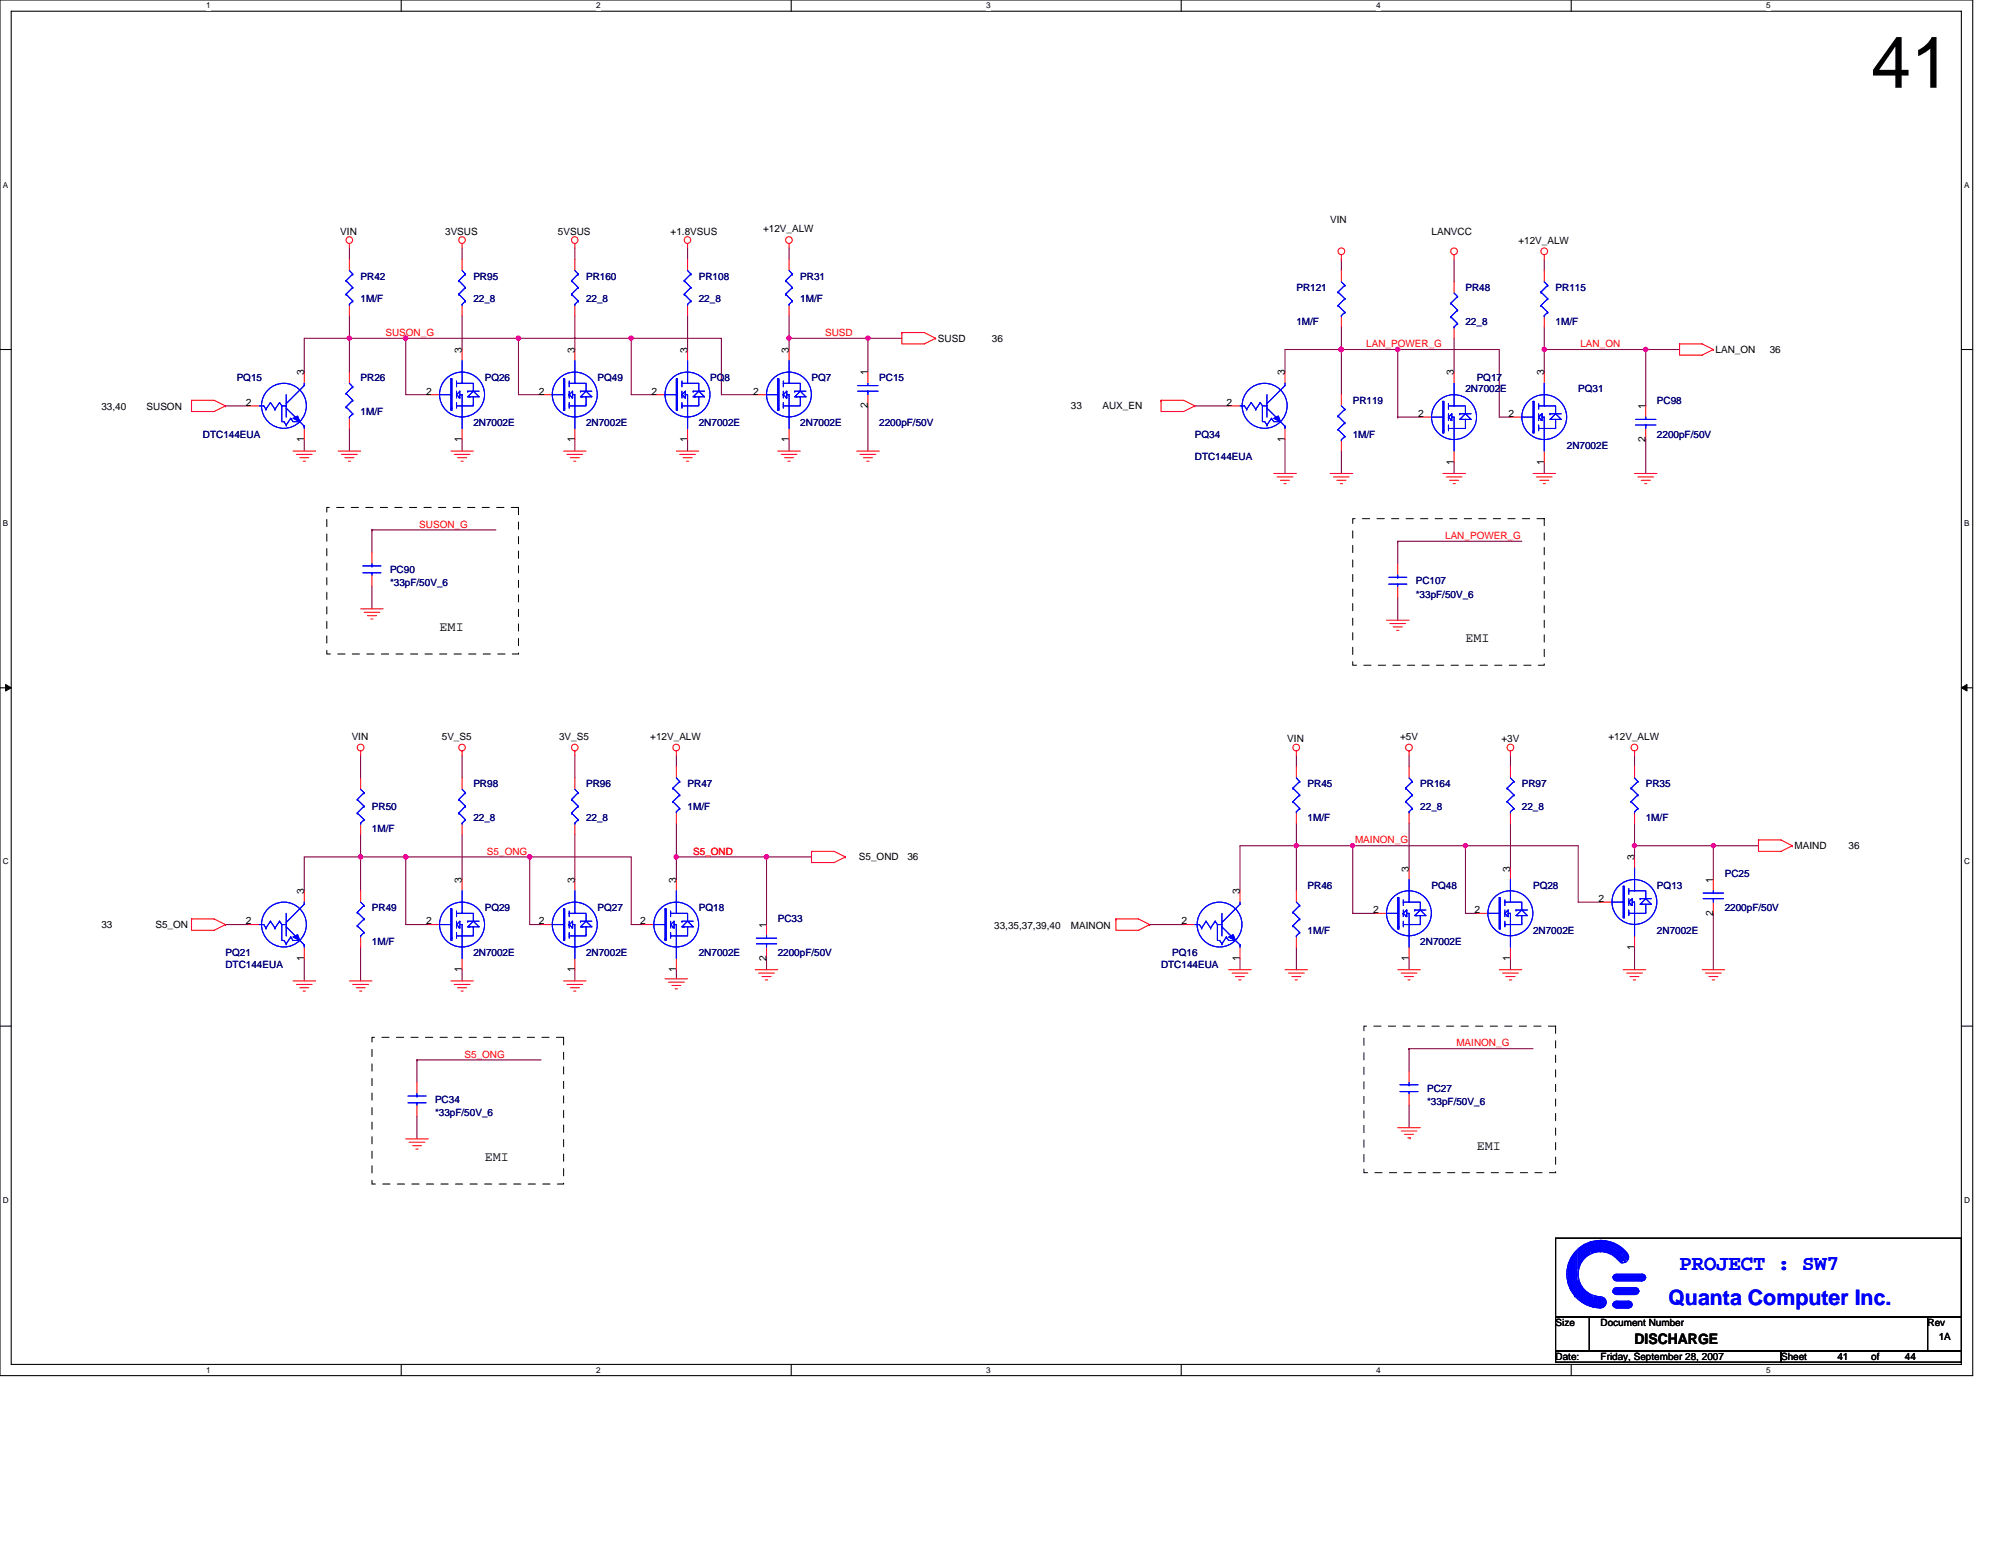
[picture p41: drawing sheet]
<svg xmlns="http://www.w3.org/2000/svg" width="279mm" height="216mm" viewBox="0 0 279 216" stroke-linecap="round" stroke-linejoin="round" font-family="sans-serif">
<defs><g id="words">
<text font-size="10.1" x="261.4" y="12.3">41</text>
<g font-size="3" fill="#00f">
<text x="234.6" y="177.3">PROJECT : SW7</text>
<text x="233.1" y="182.3">Quanta Computer Inc.</text>
</g>
<text font-size="2" x="228.3" y="187.7">DISCHARGE</text>
<g font-size="1.9">
<text x="61.4" y="88.1">EMI</text>
<text x="204.7" y="89.7">EMI</text>
<text x="206.3" y="160.6">EMI</text>
<text x="67.7" y="162.1">EMI</text>
</g>
<g font-size="1.4">
<text x="47.5" y="32.8">VIN</text>
<text x="62.2" y="32.8">3VSUS</text>
<text x="77.9" y="32.8">5VSUS</text>
<text x="93.7" y="32.8">+1.8VSUS</text>
<text x="106.6" y="32.4">+12V_ALW</text>
<text x="185.8" y="31.2">VIN</text>
<text x="200" y="32.8">LANVCC</text>
<text x="212.1" y="34">+12V_ALW</text>
<text x="131" y="47.7">SUSD</text>
<text x="138.6" y="47.7">36</text>
<text x="42.5" y="52.4" transform="rotate(-90 42.5 52.4)">3</text>
<text x="64.5" y="49.3" transform="rotate(-90 64.5 49.3)">3</text>
<text x="80.3" y="49.3" transform="rotate(-90 80.3 49.3)">3</text>
<text x="96" y="49.3" transform="rotate(-90 96 49.3)">3</text>
<text x="110.2" y="49.3" transform="rotate(-90 110.2 49.3)">3</text>
<text x="121.2" y="52.4" transform="rotate(-90 121.2 52.4)">1</text>
<text x="179.5" y="52.4" transform="rotate(-90 179.5 52.4)">3</text>
<text x="203.1" y="52.4" transform="rotate(-90 203.1 52.4)">3</text>
<text x="215.7" y="52.4" transform="rotate(-90 215.7 52.4)">3</text>
<text x="239.7" y="49.3">LAN_ON</text>
<text x="247.2" y="49.3">36</text>
<text x="14.2" y="57.3">33,40</text>
<text x="20.5" y="57.3">SUSON</text>
<text x="34.3" y="56.7">2</text>
<text x="59.5" y="55.1">2</text>
<text x="75.3" y="55.1">2</text>
<text x="91" y="55.1">2</text>
<text x="105.2" y="55.1">2</text>
<text x="121.2" y="57" transform="rotate(-90 121.2 57)">2</text>
<text x="149.6" y="57.2">33</text>
<text x="154" y="57.2">AUX_EN</text>
<text x="171.3" y="56.7">2</text>
<text x="198.1" y="58.2">2</text>
<text x="210.7" y="58.2">2</text>
<text x="229.9" y="57.1" transform="rotate(-90 229.9 57.1)">1</text>
<text x="42.5" y="61.7" transform="rotate(-90 42.5 61.7)">1</text>
<text x="64.5" y="61.7" transform="rotate(-90 64.5 61.7)">1</text>
<text x="80.3" y="61.7" transform="rotate(-90 80.3 61.7)">1</text>
<text x="96" y="61.7" transform="rotate(-90 96 61.7)">1</text>
<text x="110.2" y="61.7" transform="rotate(-90 110.2 61.7)">1</text>
<text x="179.5" y="61.7" transform="rotate(-90 179.5 61.7)">1</text>
<text x="203.1" y="64.9" transform="rotate(-90 203.1 64.9)">1</text>
<text x="215.7" y="64.9" transform="rotate(-90 215.7 64.9)">1</text>
<text x="229.9" y="61.7" transform="rotate(-90 229.9 61.7)">2</text>
<text x="49.1" y="103.3">VIN</text>
<text x="61.7" y="103.3">5V_S5</text>
<text x="78.1" y="103.3">3V_S5</text>
<text x="90.8" y="103.3">+12V_ALW</text>
<text x="179.8" y="103.6">VIN</text>
<text x="195.6" y="103.3">+5V</text>
<text x="209.8" y="103.6">+3V</text>
<text x="224.7" y="103.3">+12V_ALW</text>
<text x="250.7" y="118.6">MAIND</text>
<text x="258.3" y="118.6">36</text>
<text x="42.5" y="124.9" transform="rotate(-90 42.5 124.9)">3</text>
<text x="64.5" y="123.3" transform="rotate(-90 64.5 123.3)">3</text>
<text x="80.3" y="123.3" transform="rotate(-90 80.3 123.3)">3</text>
<text x="94.5" y="123.3" transform="rotate(-90 94.5 123.3)">3</text>
<text x="120" y="120.2">S5_OND</text>
<text x="126.8" y="120.2">36</text>
<text x="173.2" y="124.9" transform="rotate(-90 173.2 124.9)">3</text>
<text x="196.8" y="121.7" transform="rotate(-90 196.8 121.7)">3</text>
<text x="211" y="121.7" transform="rotate(-90 211 121.7)">3</text>
<text x="223.3" y="126">2</text>
<text x="228.3" y="120.1" transform="rotate(-90 228.3 120.1)">3</text>
<text x="239.3" y="123.3" transform="rotate(-90 239.3 123.3)">1</text>
<text x="14.2" y="129.6">33</text>
<text x="21.7" y="129.6">S5_ON</text>
<text x="34.3" y="129.1">2</text>
<text x="59.5" y="129.1">2</text>
<text x="75.3" y="129.1">2</text>
<text x="89.5" y="129.1">2</text>
<text x="107.1" y="129.6" transform="rotate(-90 107.1 129.6)">1</text>
<text x="138.9" y="129.8">33,35,37,39,40</text>
<text x="149.6" y="129.8">MAINON</text>
<text x="165" y="129.1">2</text>
<text x="191.8" y="127.5">2</text>
<text x="206" y="127.5">2</text>
<text x="239.3" y="127.9" transform="rotate(-90 239.3 127.9)">2</text>
<text x="42.5" y="134.2" transform="rotate(-90 42.5 134.2)">1</text>
<text x="64.5" y="135.8" transform="rotate(-90 64.5 135.8)">1</text>
<text x="80.3" y="135.8" transform="rotate(-90 80.3 135.8)">1</text>
<text x="94.5" y="135.8" transform="rotate(-90 94.5 135.8)">1</text>
<text x="107.1" y="134.2" transform="rotate(-90 107.1 134.2)">2</text>
<text x="173.2" y="134.2" transform="rotate(-90 173.2 134.2)">1</text>
<text x="196.8" y="134.2" transform="rotate(-90 196.8 134.2)">1</text>
<text x="211" y="134.2" transform="rotate(-90 211 134.2)">1</text>
<text x="228.3" y="132.6" transform="rotate(-90 228.3 132.6)">1</text>
<text x="217.3" y="185.2">Size</text>
<text x="223.6" y="185.2">Document Number</text>
<text x="269.3" y="185.2">Rev</text>
<text x="217.3" y="189.9">Date:</text>
<text x="223.6" y="189.9">Friday, September 28, 2007</text>
<text x="248.8" y="189.9">Sheet</text>
<text x="256.7" y="189.9">41</text>
<text x="261.4" y="189.9">of</text>
<text x="266.1" y="189.9">44</text>
<text x="270.8" y="187.1">1A</text>
</g>
<g font-size="1.4" fill="#000080">
<text x="50.4" y="39.1">PR42</text>
<text x="66.1" y="39.1">PR95</text>
<text x="81.9" y="39.1">PR160</text>
<text x="97.6" y="39.1">PR108</text>
<text x="111.8" y="39.1">PR31</text>
<text x="181.1" y="40.6">PR121</text>
<text x="204.7" y="40.6">PR48</text>
<text x="217.3" y="40.6">PR115</text>
<text x="50.4" y="42.2">1M/F</text>
<text x="66.1" y="42.2">22_8</text>
<text x="81.9" y="42.2">22_8</text>
<text x="97.6" y="42.2">22_8</text>
<text x="111.8" y="42.2">1M/F</text>
<text x="181.1" y="45.4">1M/F</text>
<text x="204.7" y="45.4">22_8</text>
<text x="217.3" y="45.4">1M/F</text>
<text x="33.1" y="53.2">PQ15</text>
<text x="50.4" y="53.2">PR26</text>
<text x="67.7" y="53.2">PQ26</text>
<text x="83.5" y="53.2">PQ49</text>
<text x="99.2" y="53.2">PQ8</text>
<text x="113.4" y="53.2">PQ7</text>
<text x="122.8" y="53.2">PC15</text>
<text x="206.3" y="53.2">PQ17</text>
<text x="50.4" y="58">1M/F</text>
<text x="66.1" y="59.5">2N7002E</text>
<text x="81.9" y="59.5">2N7002E</text>
<text x="97.6" y="59.5">2N7002E</text>
<text x="111.8" y="59.5">2N7002E</text>
<text x="122.8" y="59.5">2200pF/50V</text>
<text x="189" y="56.4">PR119</text>
<text x="204.7" y="54.8">2N7002E</text>
<text x="220.5" y="54.8">PQ31</text>
<text x="231.5" y="56.4">PC98</text>
<text x="28.3" y="61.1">DTC144EUA</text>
<text x="166.9" y="61.1">PQ34</text>
<text x="166.9" y="64.3">DTC144EUA</text>
<text x="189" y="61.1">1M/F</text>
<text x="218.9" y="62.7">2N7002E</text>
<text x="231.5" y="61.1">2200pF/50V</text>
<text x="54.5" y="80">PC90</text>
<text x="54.5" y="81.9">*33pF/50V_6</text>
<text x="197.8" y="81.6">PC107</text>
<text x="197.8" y="83.5">*33pF/50V_6</text>
<text x="52" y="113.1">PR50</text>
<text x="66.1" y="109.9">PR98</text>
<text x="81.9" y="109.9">PR96</text>
<text x="96.1" y="109.9">PR47</text>
<text x="96.1" y="113.1">1M/F</text>
<text x="182.7" y="109.9">PR45</text>
<text x="198.4" y="109.9">PR164</text>
<text x="198.4" y="113.1">22_8</text>
<text x="212.6" y="109.9">PR97</text>
<text x="212.6" y="113.1">22_8</text>
<text x="229.9" y="109.9">PR35</text>
<text x="52" y="116.2">1M/F</text>
<text x="66.1" y="114.6">22_8</text>
<text x="81.9" y="114.6">22_8</text>
<text x="182.7" y="114.6">1M/F</text>
<text x="229.9" y="114.6">1M/F</text>
<text x="182.7" y="124.1">PR46</text>
<text x="200" y="124.1">PQ48</text>
<text x="214.2" y="124.1">PQ28</text>
<text x="231.5" y="124.1">PQ13</text>
<text x="240.9" y="122.5">PC25</text>
<text x="52" y="127.3">PR49</text>
<text x="52" y="132">1M/F</text>
<text x="67.7" y="127.3">PQ29</text>
<text x="83.5" y="127.3">PQ27</text>
<text x="97.6" y="127.3">PQ18</text>
<text x="108.6" y="128.8">PC33</text>
<text x="182.7" y="130.4">1M/F</text>
<text x="198.4" y="132">2N7002E</text>
<text x="214.2" y="130.4">2N7002E</text>
<text x="231.5" y="130.4">2N7002E</text>
<text x="240.9" y="127.3">2200pF/50V</text>
<text x="31.5" y="133.5">PQ21</text>
<text x="31.5" y="135.1">DTC144EUA</text>
<text x="66.1" y="133.5">2N7002E</text>
<text x="81.9" y="133.5">2N7002E</text>
<text x="97.6" y="133.5">2N7002E</text>
<text x="108.6" y="133.5">2200pF/50V</text>
<text x="162.2" y="135.1">DTC144EUA</text>
<text x="163.8" y="133.5">PQ16</text>
<text x="60.8" y="154">PC34</text>
<text x="60.8" y="155.9">*33pF/50V_6</text>
<text x="199.4" y="152.4">PC27</text>
<text x="199.4" y="154.3">*33pF/50V_6</text>
</g>
<g font-size="1.4" fill="#f00">
<text x="53.8" y="46.9">SUSON_G</text>
<text x="115.3" y="46.9">SUSD</text>
<text x="190.9" y="48.5">LAN_POWER_G</text>
<text x="220.8" y="48.5">LAN_ON</text>
<text x="58.6" y="73.7">SUSON_G</text>
<text x="201.9" y="75.3">LAN_POWER_G</text>
<text x="68" y="119.4">S5_ONG</text>
<text x="96.8" y="119.4">S5_OND</text>
<text x="189.3" y="117.8">MAINON_G</text>
<text x="64.9" y="147.7">S5_ONG</text>
<text x="203.5" y="146.1">MAINON_G</text>
</g>
<g font-size="1.1">
<text x="28.8" y="1.2">1</text>
<text x="83.3" y="1.2">2</text>
<text x="137.8" y="1.2">3</text>
<text x="192.3" y="1.2">4</text>
<text x="246.7" y="1.2">5</text>
<text x=".4" y="26.2">A</text>
<text x="274.4" y="26.2">A</text>
<text x=".4" y="73.4">B</text>
<text x="274.4" y="73.4">B</text>
<text x=".4" y="120.7">C</text>
<text x="274.4" y="120.7">C</text>
<text x=".4" y="167.9">D</text>
<text x="274.4" y="167.9">D</text>
<text x="28.8" y="191.7">1</text>
<text x="83.3" y="191.7">2</text>
<text x="137.8" y="191.7">3</text>
<text x="192.3" y="191.7">4</text>
<text x="246.7" y="191.7">5</text>
</g>
</g></defs>
<path d="M0 0h275.6v192.1h-275.6zM1.6 1.6h272.4v188.9h-272.4z" fill="none" stroke="#000" stroke-width=".15"/>
<g fill="#fff">
<path d="M28.8 .1h.6v1.3h-.6z"/>
<path d="M28.8 190.7h.6v1.3h-.6z"/>
</g>
<path d="M56 0v1.6M56 190.5v1.6" fill="none" stroke="#000" stroke-width=".15"/>
<g fill="#fff">
<path d="M83.3 .1h.6v1.3h-.6z"/>
<path d="M83.3 190.7h.6v1.3h-.6z"/>
</g>
<path d="M110.5 0v1.6M110.5 190.5v1.6" fill="none" stroke="#000" stroke-width=".15"/>
<g fill="#fff">
<path d="M137.8 .1h.6v1.3h-.6z"/>
<path d="M137.8 190.7h.6v1.3h-.6z"/>
</g>
<path d="M165 0v1.6M165 190.5v1.6" fill="none" stroke="#000" stroke-width=".15"/>
<g fill="#fff">
<path d="M192.3 .1h.6v1.3h-.6z"/>
<path d="M192.3 190.7h.6v1.3h-.6z"/>
</g>
<path d="M219.5 0v1.6M219.5 190.5v1.6" fill="none" stroke="#000" stroke-width=".15"/>
<g fill="#fff">
<path d="M246.7 .1h.7v1.3h-.7z"/>
<path d="M246.7 190.7h.7v1.3h-.7z"/>
<path d="M.4 25.2h.7v1.3h-.7z"/>
<path d="M274.4 25.2h.7v1.3h-.7z"/>
<path d="M.4 72.4h.7v1.3h-.7z"/>
<path d="M274.4 72.4h.7v1.3h-.7z"/>
</g>
<path d="M0 48.8h1.6M274 48.8h1.6" fill="none" stroke="#000" stroke-width=".15"/>
<g fill="#fff">
<path d="M.4 119.7h.8v1.2h-.8z"/>
<path d="M274.4 119.7h.8v1.2h-.8z"/>
</g>
<path d="M0 96.1h1.6M274 96.1h1.6" fill="none" stroke="#000" stroke-width=".15"/>
<path d="M.8 95.6l.8 .5-.8 .4zM274 96.1l.8-.5v.9z" fill="#000" stroke="#000" stroke-width=".14"/>
<g fill="#fff">
<path d="M.4 166.9h.8v1.3h-.8z"/>
<path d="M274.4 166.9h.8v1.3h-.8z"/>
</g>
<path d="M0 143.3h1.6M274 143.3h1.6M217.3 172.9h56.7v11h-56.7zM217.3 183.9h4.7v4.8h-4.7zM217.3 188.7h31.5v1.5h-31.5zM222 183.9h47.3v4.8h-47.3zM248.8 188.7h25.2v1.5h-25.2zM269.3 183.9h4.7v4.8h-4.7z" fill="none" stroke="#000" stroke-width=".15"/>
<g fill="none" stroke="#800040" stroke-width=".15">
<path d="M48.8 34.6v1.6M64.6 34.6v1.6M80.3 34.6v1.6M96.1 34.6v1.6M110.2 34.6v1.6M187.4 36.2v1.6M203.1 36.2v3.2M215.7 36.2v1.6M31.5 56.7h3.1M48.8 47.2v4.8M48.8 47.2h.1M48.8 47.2h-6.3v4.8"/>
<path d="M48.8 59.8v3.2M48.8 47.2h39.4M48.8 44.1v3.1M56.7 47.2h.1M56.7 47.2v7.9h3.1M64.6 44.1v4.7M72.4 47.2v7.9h3.2M72.4 47.2h.1M80.3 44.1v4.7M88.2 47.2h12.6v7.9h4.7M88.2 47.2h.1M88.2 47.2v7.9h3.1"/>
<path d="M96.1 44.1v4.7M110.2 44.1v3.1M110.2 47.2v1.6M110.2 47.2h11M121.2 47.2v4.8M121.2 47.2h4.8M121.2 56.7v6.3M121.2 47.2h.1M166.9 56.7h4.7M187.4 48.8h.1M187.4 48.8v6.3M187.4 45.7v3.1"/>
<path d="M195.3 48.8h14.1v9.5h1.6M195.3 58.3h3.1M195.3 48.8h.1M195.3 58.3h.1M195.3 48.8h-15.8v3.2M195.3 48.8v9.5M203.1 47.2v4.8M215.7 45.7v3.1M215.7 48.8v3.2M215.7 48.8h14.2M229.9 48.8v7.9M229.9 48.8h.1"/>
<path d="M229.9 48.8h4.7M42.5 61.4v1.6M52 74v3.2M52 74h.1M52 74h17.3M64.6 61.4v1.6M80.3 61.4v1.6M96.1 61.4v1.6M110.2 61.4v1.6M179.5 61.4v4.7M187.4 63v3.1M195.3 75.6v3.1"/>
<path d="M195.3 75.6h.1M195.3 75.6h17.3M203.1 64.6v1.5M215.7 64.6v1.5M229.9 61.4v4.7M52 81.9v3.1M195.3 83.5v3.1M50.4 116.5v3.2M50.4 119.7v4.7M50.4 119.7h.1M50.4 105.5v3.1M56.7 119.7v9.4h3.1"/>
<path d="M56.7 119.7h.1M64.6 105.5v3.1M64.6 116.5v6.3M74 119.7h-31.5v4.7M74 119.7h14.2v9.4h1.5M74 119.7h.1M74 119.7v9.4h1.6M80.3 116.5v6.3M80.3 105.5v3.1M94.5 105.5v1.6M94.5 115v4.7M94.5 119.7v3.1"/>
<path d="M94.5 119.7h12.6M107.1 119.7h.1M107.1 119.7h6.3M107.1 119.7v9.4M181.1 115v3.1M181.1 118.1h.1M181.1 105.5v1.6M181.1 118.1v6.3M189 118.1v9.5h3.1M189 118.1h.1M196.8 115v6.2M196.8 105.5v1.6"/>
<path d="M204.7 118.1h15.8v7.9h3.1M204.7 118.1v9.5h1.6M204.7 118.1h-31.5v6.3M204.7 118.1h.1M211 105.5v1.6M211 115v6.2M228.3 115v3.1M228.3 118.1v1.6M228.3 105.5v1.6M228.3 118.1h11.1M239.4 118.1h6.3M239.4 118.1h.1"/>
<path d="M239.4 118.1v4.7M31.5 129.1h3.1M42.5 133.9v3.1M50.4 132.3v4.7M64.6 135.4v1.6M80.3 135.4v1.6M94.5 135.4v1.3M107.1 133.9v1.5M160.6 129.1h4.8M173.2 133.9v1.5M181.1 132.3v3.1M196.8 133.9v1.5"/>
<path d="M211 133.9v1.5M228.3 132.3v3.1M239.4 127.6v7.8M58.3 155.9v3.1M58.3 148v3.2M58.3 148h.1M58.3 148h17.3M196.8 154.3v3.2M196.8 146.5v3.1M196.8 146.5h.1M196.8 146.5h17.4"/>
</g>
<g fill="#f0f" stroke="#f0f" stroke-width=".15">
<circle cx="56.7" cy="47.2" r=".3"/>
<circle cx="181.1" cy="118.1" r=".3"/>
<circle cx="94.5" cy="119.7" r=".3"/>
<circle cx="107.1" cy="119.7" r=".31"/>
<circle cx="187.4" cy="48.8" r=".31"/>
<circle cx="88.2" cy="47.2" r=".3"/>
<circle cx="48.8" cy="47.2" r=".3"/>
<circle cx="50.4" cy="119.7" r=".3"/>
<circle cx="72.4" cy="47.2" r=".3"/>
<circle cx="74" cy="119.7" r=".3"/>
<circle cx="215.7" cy="48.8" r=".3"/>
<circle cx="229.9" cy="48.8" r=".31"/>
<circle cx="56.7" cy="119.7" r=".31"/>
<circle cx="195.2" cy="48.8" r=".31"/>
<circle cx="228.3" cy="118.1" r=".3"/>
<circle cx="239.4" cy="118.1" r=".3"/>
<circle cx="189" cy="118.1" r=".3"/>
<circle cx="204.7" cy="118.1" r=".3"/>
<circle cx="110.2" cy="47.2" r=".3"/>
<circle cx="121.2" cy="47.2" r=".3"/>
</g>
<g fill="none" stroke="#f00" stroke-width=".15">
<path d="M48.8 34v.6M48.8 36.2v1.6M64.6 34v.6M64.6 36.2v1.6M80.3 34v.6M80.3 36.2v1.6M96.1 34v.6M96.1 36.2v1.6M110.2 34v.6M110.2 36.2v1.6M187.4 36.2h.1M187.4 35.6v.6"/>
<path d="M187.4 37.8v1.6M203.1 35.6v.6M203.1 39.4v1.5M215.7 35.6v.6M215.7 37.8v1.6M26.8 55.9h3.1l1.6 .8M26.8 55.9v1.6h3.1l1.6-.8M26.8 55.9h.1M31.5 56.7h.1M34.6 56.7h1.6M42.5 52v1.5M42.5 59.8v1.6"/>
<path d="M48.8 42.5v1.6M48.8 52v1.5M48.8 58.3v1.5M59.8 55.1h1.6M64.6 42.5v1.6M64.6 48.8v1.6M64.6 59.8v1.6M75.6 55.1h1.6M80.3 42.5v1.6M80.3 48.8v1.6M80.3 59.8v1.6M91.3 55.1h1.6"/>
<path d="M96.1 42.5v1.6M96.1 48.8v1.6M96.1 59.8v1.6M105.5 55.1h1.6M110.2 42.5v1.6M110.2 48.8v1.6M110.2 59.8v1.6M121.2 52v1.5M121.2 55.1v1.6M126 46.4h3.1l1.6 .8M126 46.4v1.6h3.1l1.6-.8M126 46.4h.1"/>
<path d="M130.7 47.2h.1M162.2 55.9h3.2l1.5 .8M162.2 55.9v1.6h3.2l1.5-.8M162.2 55.9h.1M166.9 56.7h.1M171.6 56.7h1.6M179.5 52v1.5M179.5 59.8v1.6M187.4 44.1v1.6M187.4 55.1v1.6M198.4 58.3h1.6M203.1 45.7v1.5"/>
<path d="M203.1 52v1.5M211 58.3h1.6M215.7 44.1v1.6M215.7 52v1.5M229.9 56.7v1.6M229.9 59.8v1.6M234.6 48h3.2l1.6 .8M234.6 48v1.6h3.2l1.6-.8M234.6 48h.1M239.4 48.8h.1M40.9 63h3.2M41.4 63.5h2.2"/>
<path d="M41.9 63.9h1.2M42.4 64.4h.3M47.2 63h3.2M47.7 63.5h2.2M48.2 63.9h1.2M48.7 64.4h.3M52 77.2v1.5M63 63h3.1M63.5 63.5h2.2M63.9 63.9h1.3M64.4 64.4h.3M78.7 63h3.2"/>
<path d="M79.2 63.5h2.2M79.7 63.9h1.2M80.2 64.4h.3M94.5 63h3.1M95 63.5h2.2M95.4 63.9h1.3M95.9 64.4h.3M108.6 63h3.2M109.1 63.5h2.2M109.6 63.9h1.2M110.1 64.4h.3M119.7 63h3.1"/>
<path d="M120.1 63.5h2.2M120.6 63.9h1.3M121.1 64.4h.3M177.9 66.1h3.2M178.4 66.6h2.2M178.9 67.1h1.2M179.4 67.5h.3M185.8 66.1h3.2M186.3 66.6h2.2M186.8 67.1h1.2M187.2 67.5h.4M187.4 61.4v1.6"/>
<path d="M195.3 78.7v1.6M201.6 66.1h3.1M202 66.6h2.2M202.5 67.1h1.3M203 67.5h.3M203.1 63v1.6M214.2 66.1h3.1M214.6 66.6h2.2M215.1 67.1h1.3M215.6 67.5h.3M215.7 63v1.6M228.3 66.1h3.2"/>
<path d="M228.8 66.6h2.2M229.3 67.1h1.2M229.8 67.5h.3M50.4 85h3.1M50.9 85.5h2.2M51.3 86h1.3M51.8 86.4h.3M52 80.3v1.6M193.7 86.6h3.1M194.2 87.1h2.2M194.6 87.5h1.3M195.1 88h.3"/>
<path d="M195.3 81.9v1.6M50.4 104.9v.6M50.4 108.6v1.6M50.4 115v1.5M64.6 104.9v.6M64.6 108.6v1.6M64.6 115v1.5M80.3 104.9v.6M80.3 108.6v1.6M80.3 115v1.5M94.5 104.9v.6M94.5 107.1v1.5"/>
<path d="M94.5 113.4v1.6M113.4 118.9h3.1l1.6 .8M113.4 118.9v1.6h3.1l1.6-.8M113.4 118.9h.1M118.1 119.7h.1M181.1 104.9v.6M181.1 107.1v1.5M181.1 113.4v1.6M196.8 104.9v.6M196.8 107.1v1.5M196.8 113.4v1.6M211 104.9v.6"/>
<path d="M211 107.1v1.5M211 113.4v1.6M228.3 104.9v.6M228.3 107.1v1.5M228.3 113.4v1.6M228.3 119.7v1.5M245.7 117.3h3.1l1.6 .8M245.7 117.3v1.6h3.1l1.6-.8M245.7 117.3h.1M250.4 118.1h.1M26.8 128.3h3.1l1.6 .8M26.8 128.3v1.6h3.1l1.6-.8"/>
<path d="M26.8 128.3h.1M31.5 129.1h.1M34.6 129.1h1.6M40.9 137h3.2M41.4 137.5h2.2M41.9 137.9h1.2M42.4 138.4h.3M42.5 124.4v1.6M42.5 132.3v1.6M48.8 137h3.2M49.3 137.5h2.2M49.8 137.9h1.2"/>
<path d="M50.2 138.4h.3M50.4 124.4v1.6M50.4 130.7v1.6M59.8 129.1h1.6M63 137h3.1M63.5 137.5h2.2M63.9 137.9h1.3M64.4 138.4h.3M64.6 122.8v1.6M64.6 133.9v1.5M75.6 129.1h1.6M78.7 137h3.2"/>
<path d="M79.2 137.5h2.2M79.7 137.9h1.2M80.2 138.4h.3M80.3 122.8v1.6M80.3 133.9v1.5M89.7 129.1h1.6M92.9 136.7h3.2M93.4 137.2h2.2M93.9 137.6h1.2M94.3 138.1h.3M94.5 122.8v1.6M94.5 133.9v1.5"/>
<path d="M105.5 135.4h3.1M106 135.9h2.2M106.4 136.4h1.3M106.9 136.8h.3M107.1 129.1v1.6M107.1 132.3v1.6M155.9 128.3h3.1l1.6 .8M155.9 128.3v1.6h3.1l1.6-.8M155.9 128.3h.1M160.6 129.1h.1M165.4 129.1h1.5M171.6 135.4h3.2"/>
<path d="M172.1 135.9h2.2M172.6 136.4h1.2M173.1 136.8h.3M173.2 124.4v1.6M173.2 132.3v1.6M179.5 135.4h3.2M180 135.9h2.2M180.5 136.4h1.2M180.9 136.8h.4M181.1 124.4v1.6M181.1 130.7v1.6M192.1 127.6h1.6"/>
<path d="M195.3 135.4h3.1M195.7 135.9h2.3M196.2 136.4h1.3M196.7 136.8h.3M196.8 121.2v1.6M196.8 132.3v1.6M206.3 127.6h1.6M209.4 135.4h3.2M209.9 135.9h2.2M210.4 136.4h1.2M210.9 136.8h.3M211 121.2v1.6"/>
<path d="M211 132.3v1.6M223.6 126h1.6M226.8 135.4h3.1M227.2 135.9h2.2M227.7 136.4h1.3M228.2 136.8h.3M228.3 130.7v1.6M237.8 135.4h3.1M238.3 135.9h2.2M238.7 136.4h1.3M239.2 136.8h.3M239.4 122.8v1.6"/>
<path d="M239.4 126v1.6M56.7 159h3.1M57.1 159.5h2.3M57.6 160h1.3M58.3 151.2v1.5M58.3 154.3v1.6M195.3 157.5h3.1M195.7 157.9h2.3M196.2 158.4h1.3M196.7 158.9h.3M196.8 149.6v1.6M196.8 152.7v1.6"/>
<path d="M197 158.9h.1M58.1 160.5h.3"/>
<circle cx="48.8" cy="33.5" r=".46"/>
<circle cx="64.5" cy="33.5" r=".46"/>
<circle cx="80.3" cy="33.5" r=".46"/>
<circle cx="96" cy="33.5" r=".46"/>
<circle cx="110.2" cy="33.5" r=".47"/>
<circle cx="187.4" cy="35.1" r=".47"/>
<circle cx="203.1" cy="35.1" r=".47"/>
<circle cx="215.7" cy="35.1" r=".47"/>
<circle cx="50.4" cy="104.4" r=".47"/>
<circle cx="64.5" cy="104.4" r=".46"/>
<circle cx="80.3" cy="104.4" r=".46"/>
<circle cx="94.5" cy="104.4" r=".47"/>
<circle cx="181.1" cy="104.4" r=".47"/>
<circle cx="196.8" cy="104.4" r=".47"/>
<circle cx="211" cy="104.4" r=".47"/>
<circle cx="228.3" cy="104.4" r=".47"/>
</g>
<path d="M45.7 70.9h26.7v20.4h-26.7zM189 72.4h26.7v20.5h-26.7zM52 144.9h26.7v20.5h-26.7zM190.5 143.3h26.8v20.5h-26.8z" fill="none" stroke="#000" stroke-width=".14" stroke-dasharray="1 1 1 1 1 1 1 1"/>
<g fill="none" stroke="#00f" stroke-width=".15">
<path d="M48.3 39.2h.1M48.3 39.2l1 1M48.8 37.8l.5 .5M49.3 38.3h.1M49.3 38.3l-1 .9M64.1 39.2h.1M64.1 39.2l.9 1M64.6 37.8l.4 .5M65 38.3h.1M65 38.3l-.9 .9M79.8 39.2h.1M79.8 39.2l1 1"/>
<path d="M80.3 37.8l.5 .5M80.8 38.3h.1M80.8 38.3l-1 .9M95.6 39.2h.1M95.6 39.2l.9 1M96.1 37.8l.4 .5M96.5 38.3h.1M96.5 38.3l-.9 .9M109.7 39.2h.1M109.7 39.2l1 1M110.2 37.8l.5 .5M110.7 38.3h.1"/>
<path d="M110.7 38.3l-1 .9M187.4 39.4l.5 .4M187.9 39.8h.1M187.9 39.8l-1 1M215.7 39.4l.5 .4M216.2 39.8h.1M216.2 39.8l-.9 1M36.2 56.7h.7l.2 .4M37.1 57.1h.1M37.8 56.2h.1M37.8 56.2l-.7 .9M37.8 56.2l.6 .9"/>
<path d="M38.4 57.1h.1M39.1 56.2h.1M39.1 56.2l-.7 .9M39.1 56.2l.3 .5M39.4 56.7h.6M39.4 56.7v2.2h.3l.3 .5M40 55.1v3.2M40 59.4h.1M40 57l1.3 1.3M40.6 58.4h.1M40.6 58.4l.3 .5h1l.6 .6M40.6 58.4l-.6 1"/>
<path d="M41.3 58.3h.1M42.5 59.5v.3M42.5 59.5h.1M42.5 53.5v.3l-2.5 2.6M48.3 54.9h.1M48.3 56.8h.1M48.3 41.1h.1M48.3 54.9l1 1M48.3 56.8l1 1M48.3 41.1l1 .9M48.8 58.3h.1M48.8 42.5h.1"/>
<path d="M48.8 53.5l.5 .5M49.3 54h.1M49.3 55.9h.1M49.3 57.8h.1M49.3 40.2h.1M49.3 42h.1M49.3 54l-1 .9M49.3 57.8l-.5 .5M49.3 55.9l-1 .9M49.3 40.2l-1 .9M49.3 42l-.5 .5M61.4 55.1h1.6"/>
<path d="M63 52.9h.1v4.4h-.1zM63.8 53.5h.8M63.8 55.1h.1M63.8 55.1l.4-.5v.5M63.8 54.6v.5M63.8 55.1v.5M63.8 56.2v.8M63.8 53.2v.3M63.8 53.5v.5M63.8 55.1l.3 .3M64.1 41.1h.1M64.1 55.4h.1"/>
<path d="M64.1 41.1l.9 .9M64.2 55.1h.4v4.7M64.2 55.1v.5l-.1-.2M64.6 42.5h.1M64.6 50.4v3.1M64.6 53.5h1.5v1.1M65 40.2h.1M65 42h.1M65 40.2l-.9 .9M65 42l-.4 .5M65.3 54.6h.1M65.3 54.6h.8"/>
<path d="M66.1 55.4v1.3h-2.3M66.1 54.6l.8 .8h-1.4M66.1 54.6l-.8 .8h.4M66.1 54.6h.8M77.2 55.1h1.5M78.7 52.9h.2v4.4h-.2zM79.5 53.5h.8M79.5 55.1h.1M79.5 55.1l.5-.5v.5M79.5 54.6v.5M79.5 55.1v.5M79.5 56.2v.8"/>
<path d="M79.5 53.2v.3M79.5 53.5v.5M79.5 55.1l.3 .3M79.8 55.4h.1M79.8 41.1h.1M79.8 41.1l1 .9M80 55.1h.3v4.7M80 55.1v.5l-.2-.2M80.3 50.4v3.1M80.3 53.5h1.6v1.1M80.3 42.5h.1M80.8 40.2h.1"/>
<path d="M80.8 42h.1M80.8 40.2l-1 .9M80.8 42l-.5 .5M81.1 54.6h.1M81.1 54.6h.8M81.9 55.4v1.3h-2.4M81.9 54.6l.8 .8h-1.4M81.9 54.6l-.8 .8h.3M81.9 54.6h.8M92.9 55.1h1.6M94.5 52.9h.1v4.4h-.1zM95.3 53.5h.8"/>
<path d="M95.3 55.1h.1M95.3 55.1l.4-.5v.5M95.3 54.6v.5M95.3 55.1v.5M95.3 56.2v.8M95.3 53.2v.3M95.3 53.5v.5M95.3 55.1l.3 .3M95.6 41.1h.1M95.6 55.4h.1M95.6 41.1l.9 .9M95.7 55.1h.4v4.7"/>
<path d="M95.7 55.1v.5l-.1-.2M96.1 42.5h.1M96.1 50.4v3.1M96.1 53.5h1.5v1.1M96.5 40.2h.1M96.5 42h.1M96.5 40.2l-.9 .9M96.5 42l-.4 .5M96.8 54.6h.1M96.8 54.6h.8M97.6 55.4v1.3h-2.3M97.6 54.6l.8 .8h-1.4"/>
<path d="M97.6 54.6l-.8 .8h.4M97.6 54.6h.8M107.1 55.1h1.5M108.6 52.9h.2v4.4h-.2zM109.4 53.5h.8M109.4 55.1h.1M109.4 55.1l.5-.5v.5M109.4 54.6v.5M109.4 55.1v.5M109.4 56.2v.8M109.4 53.2v.3M109.4 53.5v.5"/>
<path d="M109.4 55.1l.3 .3M109.7 55.4h.1M109.7 41.1h.1M109.7 41.1l1 .9M109.9 55.1h.3v4.7M109.9 55.1v.5l-.2-.2M110.2 50.4v3.1M110.2 53.5h1.6v1.1M110.2 42.5h.1M110.7 40.2h.1M110.7 42h.1M110.7 40.2l-1 .9"/>
<path d="M110.7 42l-.5 .5M111 54.6h.1M111 54.6h.8M111.8 55.4v1.3h-2.4M111.8 54.6l.8 .8h-1.4M111.8 54.6l-.8 .8h.3M111.8 54.6h.8M119.8 54.6h2.9M119.8 53.8h2.9M121.2 53.5v.3M121.2 54.6h.1M121.2 54.6v.5"/>
<path d="M173.2 56.7h.6l.4 .4M174.2 57.1h.1M174.8 56.2h.1M174.8 56.2l-.6 .9M174.8 56.2l.6 .9M175.4 57.1h.1M176.1 56.2h.1M176.1 56.2l-.7 .9M176.1 56.2l.3 .5M176.4 56.7h.6M176.4 56.7v2.2h.3l.3 .5M177 55.1v3.2"/>
<path d="M177 59.4h.1M177 57l1.3 1.3M177.6 58.4h.1M177.6 58.4l.3 .5h1l.6 .6M177.6 58.4l-.6 1M178.3 58.3h.1M179.5 59.5v.3M179.5 59.5h.1M179.5 53.5v.3l-2.5 2.6M186.9 58.1h.1M186.9 60h.1M186.9 40.8h.1"/>
<path d="M186.9 42.7h.1M186.9 58.1l1 1M186.9 60l1 .9M186.9 40.8l1 .9M186.9 42.7l1 .9M187.4 44.1h.1M187.4 56.7l.5 .4M187.9 57.1h.1M187.9 59.1h.1M187.9 41.7h.1M187.9 43.6h.1M187.9 57.1l-1 1"/>
<path d="M187.9 59.1l-1 .9M187.9 41.7l-1 1M187.9 43.6l-.5 .5M200 58.3h1.6M201.6 56h.1v4.5h-.1zM202.4 56.7h.7M202.4 58.3h.1M202.4 58.3l.4-.5v.5M202.4 57.8v.5M202.4 58.3v.4M202.4 59.4v.8M202.4 56.4v.3"/>
<path d="M202.4 56.7v.4M202.4 58.3l.3 .3M202.7 58.6h.1M202.7 42.4h.1M202.7 44.2h.1M202.7 42.4l.9 .9M202.7 44.2l.9 1M202.8 58.3h.3v4.7M202.8 58.3v.4l-.1-.1M203.1 53.5v3.2M203.1 56.7h1.6v1.1M203.1 45.7h.1"/>
<path d="M203.1 40.9l.5 .5M203.6 41.4h.1M203.6 43.3h.1M203.6 45.2h.1M203.6 41.4l-.9 1M203.6 43.3l-.9 .9M203.6 45.2l-.5 .5M203.9 57.8h.1M203.9 57.8h.8M204.7 58.6v1.2h-2.3M204.7 57.8l.8 .8h-1.4M204.7 57.8l-.8 .8h.3"/>
<path d="M204.7 57.8h.8M212.6 58.3h1.6M214.2 56h.1v4.5h-.1zM214.9 56.7h.8M214.9 58.3h.1M214.9 58.3l.5 .4v-.4M214.9 58.3l.5-.5v.5M214.9 57.8v.5M214.9 58.3v.4M214.9 59.4v.8M214.9 56.4v.3M214.9 56.7v.4"/>
<path d="M215.3 40.8h.1M215.3 42.7h.1M215.3 58.6h.1M215.3 40.8l.9 .9M215.3 42.7l.9 .9M215.4 58.3h.3v4.7M215.7 44.1h.1M215.7 53.5v3.2M215.7 56.7h1.6v1.1M216.2 41.7h.1M216.2 43.6h.1M216.2 41.7l-.9 1"/>
<path d="M216.2 43.6l-.5 .5M216.5 57.8h.1M216.5 57.8h.8M217.3 58.6v1.2h-2.4M217.3 57.8l.8 .8h-1.4M217.3 57.8l-.8 .8h.3M217.3 57.8h.8M228.5 59.4h2.8M228.5 58.6h2.8M229.9 58.3v.3M229.9 59.4h.1M229.9 59.4v.4"/>
<path d="M50.7 79h2.5M50.7 80h2.5M52 80v.3M52 79h.1M52 78.7v.3M187.4 61.4h.1M187.9 60.9h.1M187.9 60.9l-.5 .5M194 80.6h2.5M194 81.6h2.5M195.3 81.6v.3M195.3 80.6h.1"/>
<path d="M195.3 80.3v.3M49.9 111.7h.1M49.9 113.5h.1M49.9 111.7l1 .9M49.9 113.5l1 1M50.4 115h.1M50.4 110.2l.5 .5M50.9 110.7h.1M50.9 112.6h.1M50.9 114.5h.1M50.9 110.7l-1 1M50.9 112.6l-1 .9"/>
<path d="M50.9 114.5l-.5 .5M64.1 111.7h.1M64.1 113.5h.1M64.1 111.7l.9 .9M64.1 113.5l.9 1M64.6 115h.1M64.6 110.2l.4 .5M65 110.7h.1M65 112.6h.1M65 114.5h.1M65 110.7l-.9 1M65 112.6l-.9 .9"/>
<path d="M65 114.5l-.4 .5M79.8 111.7h.1M79.8 113.5h.1M79.8 111.7l1 .9M79.8 113.5l1 1M80.3 115h.1M80.3 110.2l.5 .5M80.8 110.7h.1M80.8 112.6h.1M80.8 114.5h.1M80.8 110.7l-1 1M80.8 112.6l-1 .9"/>
<path d="M80.8 114.5l-.5 .5M94 110.1h.1M94 112h.1M94 110.1l1 .9M94 112l1 .9M94.5 113.4h.1M94.5 108.6l.5 .5M95 109.1h.1M95 111h.1M95 112.9h.1M95 109.1l-1 1M95 111l-1 1"/>
<path d="M95 112.9l-.5 .5M180.6 110.1h.1M180.6 112h.1M180.6 110.1l1 .9M180.6 112l1 .9M181.1 113.4h.1M181.1 108.6l.5 .5M181.6 109.1h.1M181.6 111h.1M181.6 112.9h.1M181.6 109.1l-1 1M181.6 111l-1 1"/>
<path d="M181.6 112.9l-.5 .5M196.4 110.1h.1M196.4 112h.1M196.4 110.1l.9 .9M196.4 112l.9 .9M196.8 113.4h.1M196.8 108.6l.5 .5M197.3 109.1h.1M197.3 111h.1M197.3 112.9h.1M197.3 109.1l-.9 1M197.3 111l-.9 1"/>
<path d="M197.3 112.9l-.5 .5M210.5 110.1h.1M210.5 112h.1M210.5 110.1l1 .9M210.5 112l1 .9M211 113.4h.1M211 108.6l.5 .5M211.5 109.1h.1M211.5 111h.1M211.5 112.9h.1M211.5 109.1l-1 1M211.5 111l-1 1"/>
<path d="M211.5 112.9l-.5 .5M227.9 110.1h.1M227.9 112h.1M227.9 110.1l.9 .9M227.9 112l.9 .9M228.3 113.4h.1M228.3 108.6l.5 .5M228.8 109.1h.1M228.8 111h.1M228.8 112.9h.1M228.8 109.1l-.9 1M228.8 111l-.9 1"/>
<path d="M228.8 112.9l-.5 .5M36.2 129.1h.7l.2 .5M37.1 129.6h.1M37.8 128.7h.1M37.8 128.7l-.7 .9M37.8 128.7l.6 .9M38.4 129.6h.1M39.1 128.7h.1M39.1 128.7l-.7 .9M39.1 128.7l.3 .4M39.4 129.1h.6M39.4 129.1v2.2h.3l.3 .5"/>
<path d="M40 127.6v3.1M40 131.8h.1M40 129.4l1.3 1.3M40.6 130.9h.1M40.6 130.9l.3 .4h1l.6 .7M40.6 130.9l-.6 .9M41.3 130.7h.1M42.5 132v.3M42.5 132h.1M42.5 126v.3l-2.5 2.5M49.9 127.4h.1M49.9 129.3h.1"/>
<path d="M49.9 127.4l1 .9M49.9 129.3l1 .9M50.4 130.7h.1M50.4 126l.5 .4M50.9 126.4h.1M50.9 128.3h.1M50.9 130.2h.1M50.9 126.4l-1 1M50.9 128.3l-1 1M50.9 130.2l-.5 .5M61.4 129.1h1.6M63 126.9h.1v4.4h-.1z"/>
<path d="M63.8 127.6h.8M63.8 129.1h.1M63.8 129.1l.4-.4v.4M63.8 128.7v.4M63.8 129.1v.5M63.8 130.2v.8M63.8 127.2v.4M63.8 127.6v.4M63.8 129.1l.3 .3M64.1 129.4h.1M64.2 129.1h.4v4.8M64.2 129.1v.5l-.1-.2"/>
<path d="M64.6 124.4v3.2M64.6 127.6h1.5v1.1M65.3 128.7h.1M65.3 128.7h.8M66.1 129.4v1.3h-2.3M66.1 128.7l.8 .7h-1.4M66.1 128.7l-.8 .7h.4M66.1 128.7h.8M77.2 129.1h1.5M78.7 126.9h.2v4.4h-.2zM79.5 127.6h.8M79.5 129.1h.1"/>
<path d="M79.5 129.1l.5-.4v.4M79.5 128.7v.4M79.5 129.1v.5M79.5 130.2v.8M79.5 127.2v.4M79.5 127.6v.4M79.5 129.1l.3 .3M79.8 129.4h.1M80 129.1h.3v4.8M80 129.1v.5l-.2-.2M80.3 124.4v3.2M80.3 127.6h1.6v1.1"/>
<path d="M81.1 128.7h.1M81.1 128.7h.8M81.9 129.4v1.3h-2.4M81.9 128.7l.8 .7h-1.4M81.9 128.7l-.8 .7h.3M81.9 128.7h.8M91.3 129.1h1.6M92.9 126.9h.2v4.4h-.2zM93.7 127.6h.8M93.7 129.1h.1M93.7 129.1l.5 .5v-.5M93.7 129.1l.5-.4v.4"/>
<path d="M93.7 128.7v.4M93.7 129.1v.5M93.7 130.2v.8M93.7 127.2v.4M93.7 127.6v.4M94 129.4h.1M94.2 129.1h.3v4.8M94.5 124.4v3.2M94.5 127.6h1.6v1.1M95.3 128.7h.1M95.3 128.7h.8M96.1 129.4v1.3h-2.4"/>
<path d="M96.1 128.7l.7 .7h-1.4M96.1 128.7l-.8 .7h.3M96.1 128.7h.7M105.7 131.8h2.8M105.7 131h2.8M107.1 130.7v.3M107.1 131.8h.1M107.1 131.8v.5M166.9 129.1h.7l.3 .5M167.9 129.6h.1M168.5 128.7h.1M168.5 128.7l-.6 .9"/>
<path d="M168.5 128.7l.6 .9M169.1 129.6h.1M169.8 128.7h.1M169.8 128.7l-.7 .9M169.8 128.7l.3 .4M170.1 129.1h.6M170.1 129.1v2.2h.3l.3 .5M170.7 127.6v3.1M170.7 131.8h.1M170.7 129.4l1.3 1.3M171.3 130.9h.1M171.3 130.9l.3 .4h1l.6 .7"/>
<path d="M171.3 130.9l-.6 .9M172 130.7h.1M173.2 132v.3M173.2 132h.1M173.2 126v.3l-2.5 2.5M180.6 127.4h.1M180.6 129.3h.1M180.6 127.4l1 .9M180.6 129.3l1 .9M181.1 130.7h.1M181.1 126l.5 .4M181.6 126.4h.1"/>
<path d="M181.6 128.3h.1M181.6 130.2h.1M181.6 126.4l-1 1M181.6 128.3l-1 1M181.6 130.2l-.5 .5M193.7 127.6h1.6M195.3 125.3h.1v4.5h-.1zM196 126h.8M196 127.6h.1M196 127.6l.5-.5v.5M196 127.1v.5M196 127.6v.4"/>
<path d="M196 128.7v.7M196 125.7v.3M196 126v.4M196 127.6l.4 .3M196.4 127.9h.1M196.5 127.6h.3v4.7M196.5 127.6v.4l-.1-.1M196.8 122.8v3.2M196.8 126h1.6v1.1M197.6 127.1h.1M197.6 127.1h.8M198.4 127.9v1.2h-2.4"/>
<path d="M198.4 127.1l.8 .8h-1.4M198.4 127.1l-.8 .8h.4M198.4 127.1h.8M207.9 127.6h1.5M209.4 125.3h.2v4.5h-.2zM210.2 126h.8M210.2 127.6h.1M210.2 127.6l.5 .4v-.4M210.2 127.6l.5-.5v.5M210.2 127.1v.5M210.2 127.6v.4M210.2 128.7v.7"/>
<path d="M210.2 125.7v.3M210.2 126v.4M210.5 127.9h.1M210.7 127.6h.3v4.7M211 122.8v3.2M211 126h1.6v1.1M211.8 127.1h.1M211.8 127.1h.8M212.6 127.9v1.2h-2.4M212.6 127.1l.8 .8h-1.4M212.6 127.1l-.8 .8h.3M212.6 127.1h.8"/>
<path d="M225.2 126h1.6M226.8 123.8h.1v4.4h-.1zM227.5 124.4h.8M227.5 126h.1M227.5 126l.5-.5v.5M227.5 125.5v.5M227.5 126v.4M227.5 127.1v.8M227.5 124.1v.3M227.5 124.4v.5M227.5 126l.4 .3M227.9 126.3h.1"/>
<path d="M228 126h.3v4.7M228 126v.4l-.1-.1M228.3 121.2v3.2M228.3 124.4h1.6v1.1M229.1 125.5h.1M229.1 125.5h.8M229.9 126.3v1.3h-2.4M229.9 125.5l.8 .8h-1.4M229.9 125.5l-.8 .8h.3M229.9 125.5h.8M237.9 125.5h2.9M237.9 124.7h2.9"/>
<path d="M239.4 124.4v.3M239.4 125.5h.1M239.4 125.5v.5M57 153.1h2.5M57 154h2.5M58.3 154v.3M58.3 153.1h.1M58.3 152.7v.4M195.6 151.5h2.5M195.6 152.4h2.5M196.8 152.4v.3M196.8 151.5h.1"/>
<path d="M196.8 151.2v.3M219.1 176.8v2.2l.1 .5v-3.1l.2-.3v3.9l.1 .1v-4.4l.2-.3v5.1l.1 .1v-5.3l.2-.2v6M220.5 174.5v2.7l.1-.5v-2.2l.2-.2v2.1l.1-.2v-2l.2-.2v1.9l.2-.2v-1.9h.1v1.8l.2-.2v-1.6l.1-.1v1.6l.2-.2v-1.4l.1-.2v1.6M222.2 173.5l.2-.1v1.5l-.2-.1zM222.4 174.7l1.2-.2a3.4 3.4 0 0 1 3.1 1.9M222.4 174.5l1.2-.2a3.6 3.6 0 0 1 3.1 1.8M222.4 174.3l1.1-.1a3.8 3.8 0 0 1 3.5 2M222.4 174.2a3.9 3.9 0 0 1 4.7 2M222.4 174l1.1-.2a4.1 4.1 0 0 1 3.7 2.1M222.4 173.9l1.1-.2a4.2 4.2 0 0 1 3.8 2.2M222.4 174.9l1.2-.3a3.3 3.3 0 0 1 2.9 1.8M222.5 173.7l1-.2a4.4 4.4 0 0 1 3.9 2.3"/>
<path d="M222.5 173.5l1-.1a4.5 4.5 0 0 1 4 2.2M222.5 173.5v1.3M225.5 178.1h4.3v.2h-4.5v.1h4.6l-.1 .2h-4.3l.2 .1h4.1M225.8 179.8h2.7M225.8 178.9h3.6M225.8 177.9h3.6M226 175.9a3.1 3.1 0 0 0-2.4-1.1 3.1 3.1 0 0 0-3.1 3.1 3.1 3.1 0 0 0 3.1 3.2M227.3 175a4.7 4.7 0 0 0-3.8-1.8h.1a4.7 4.7 0 0 0-4.7 4.7 4.7 4.7 0 0 0 4.7 4.7M220.2 181.1v-6.2l.1-.1v6.5h.2v-2.4l.1 .3v2.2l.2 .2v-2.1l.1 .3v1.9l.2 .2v-1.9l.2 .1v1.9h.1v-1.7l.2 .2v1.7h.1v-1.6l.2 .2v1.4l.1 .2v-1.6l.2 .1v1.5h.2v-1.3M222.4 180.9v.2h.1v1.3h.2v-1.3h.1v1.4h-.3l.5-1.4v1.4l.1-.1v-1.3l.2 .3v1.1h.2v-1.2h.1v1.2h.2v-1.2h.1v1.2l.2-.1v-1M224.1 181.4h.1M224.1 181.4l.1 .2v.6"/>
<path d="M225.5 180h3.3v.1h-3.3l-.2 .2h3.7l-.2 .2h-3.5l.4 .1h2.9M225.5 181.9h2.4v.1h-2.6v.2h2.7l-.1 .2h-2.6l.4 .1h2.2M225.8 181.7h1.7M225.8 182.7h1.7M225.8 180.8h2.7"/>
<circle cx="39.7" cy="56.7" r="3.1"/>
<circle cx="64.6" cy="55.1" r="3.1"/>
<circle cx="80.3" cy="55.1" r="3.1"/>
<circle cx="96" cy="55.1" r="3.1"/>
<circle cx="110.2" cy="55.1" r="3.1"/>
<circle cx="176.7" cy="56.7" r="3.1"/>
<circle cx="203.1" cy="58.2" r="3.1"/>
<circle cx="215.7" cy="58.2" r="3.1"/>
<circle cx="39.7" cy="129.1" r="3.1"/>
<circle cx="64.6" cy="129.1" r="3.1"/>
<circle cx="80.3" cy="129.1" r="3.1"/>
<circle cx="94.5" cy="129.1" r="3.1"/>
<circle cx="170.4" cy="129.1" r="3.1"/>
<circle cx="196.8" cy="127.5" r="3.1"/>
<circle cx="211" cy="127.5" r="3.1"/>
<circle cx="228.3" cy="126" r="3.1"/>
<circle cx="225.8" cy="178.4" r=".46"/>
<circle cx="226.7" cy="175.6" r=".77"/>
<circle cx="229.4" cy="178.4" r=".46"/>
<circle cx="223.6" cy="181.9" r=".78"/>
<circle cx="225.8" cy="180.3" r=".47"/>
<circle cx="225.8" cy="182.2" r=".47"/>
<circle cx="227.5" cy="182.2" r=".47"/>
<circle cx="228.5" cy="180.3" r=".46"/>
</g>
<g fill="#00f" stroke="#00f" stroke-width=".15">
<path d="M40.9 130.9l.7-.4 .3 .8z" fill-rule="evenodd"/>
<path d="M40.9 130.9l.7-.4 .3 .8z" fill-rule="evenodd"/>
<path d="M171.6 130.9l.7-.4 .3 .8z" fill-rule="evenodd"/>
<path d="M171.6 130.9l.7-.4 .3 .8z" fill-rule="evenodd"/>
<path d="M40.9 58.4l.7-.3 .3 .8z" fill-rule="evenodd"/>
<path d="M40.9 58.4l.7-.3 .3 .8z" fill-rule="evenodd"/>
<path d="M177.9 58.4l.7-.3 .3 .8z" fill-rule="evenodd"/>
<path d="M177.9 58.4l.7-.3 .3 .8z" fill-rule="evenodd"/>
</g>
<use href="#words"/>
</svg>
